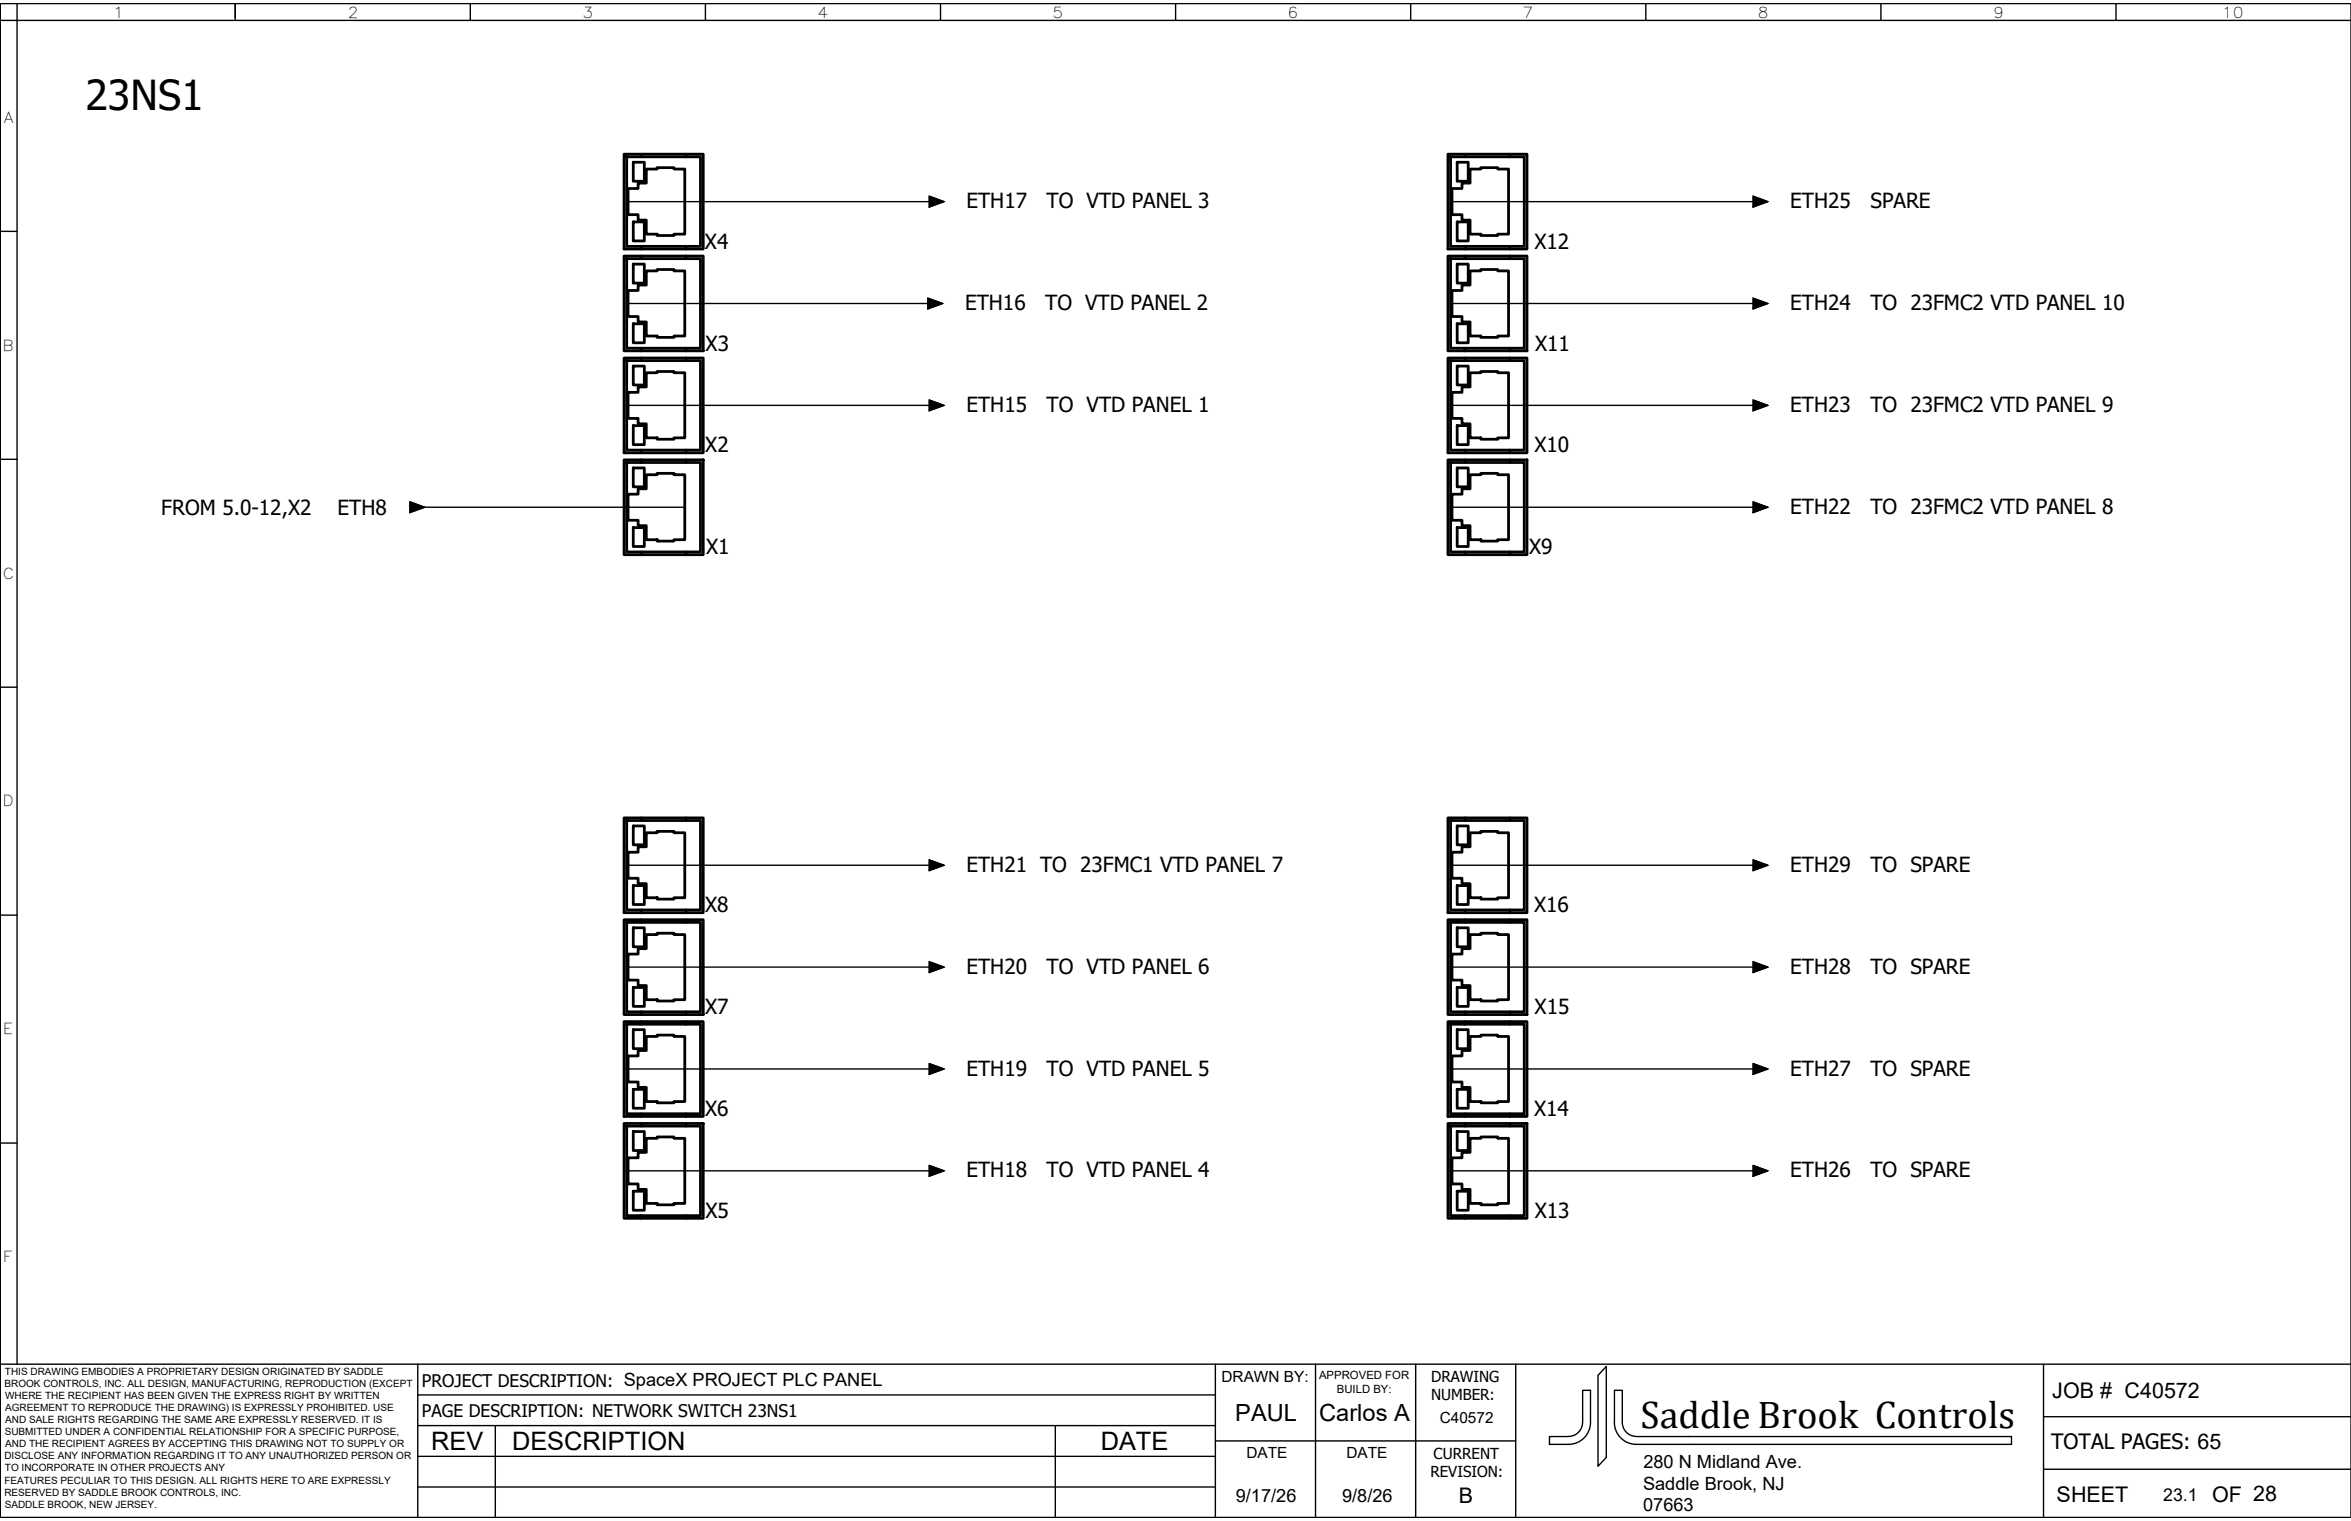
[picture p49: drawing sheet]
<svg xmlns="http://www.w3.org/2000/svg" width="432mm" height="279mm" viewBox="0 0 432 279" stroke-linecap="round" stroke-linejoin="round" font-family="sans-serif">
<defs><g id="words">
<text font-size="7.6" x="15.7" y="20.2">23NS1</text>
<text font-size="7.1" x="301.3" y="262.4">Saddle Brook Controls</text>
<g font-size="4.7">
<text x="79.2" y="266.3">REV</text>
<text x="94" y="266.4">DESCRIPTION</text>
<text x="202.2" y="266.3">DATE</text>
</g>
<g font-size="4.3">
<text x="226.9" y="261.1">PAUL</text>
<text x="242.3" y="261.1">Carlos A</text>
</g>
<g font-size="4">
<text x="376.9" y="256.8">JOB # C40572</text>
<text x="377.7" y="275.9">SHEET</text>
<text x="406.3" y="275.9">OF 28</text>
</g>
<g font-size="3.9">
<text x="376.7" y="266.3">TOTAL PAGES: 65</text>
<text x="267.9" y="276.1">B</text>
</g>
<g font-size="3.8">
<text x="177.5" y="38.2">ETH17</text>
<text x="192.2" y="38.2">TO VTD PANEL 3</text>
<text x="328.8" y="38.2">ETH25</text>
<text x="343.5" y="38.2">SPARE</text>
<text x="129.5" y="45.7">X4</text>
<text x="281.8" y="45.7">X12</text>
<text x="177.2" y="56.9">ETH16</text>
<text x="192" y="56.9">TO VTD PANEL 2</text>
<text x="328.8" y="56.9">ETH24</text>
<text x="343.5" y="56.9">TO 23FMC2 VTD PANEL 10</text>
<text x="129.6" y="64.4">X3</text>
<text x="282" y="64.4">X11</text>
<text x="177.5" y="75.6">ETH15</text>
<text x="192.2" y="75.6">TO VTD PANEL 1</text>
<text x="328.8" y="75.6">ETH23</text>
<text x="343.5" y="75.6">TO 23FMC2 VTD PANEL 9</text>
<text x="129.5" y="83.1">X2</text>
<text x="281.8" y="83.1">X10</text>
<text x="29.6" y="94.6">FROM 5.0-12,X2</text>
<text x="62" y="94.6">ETH8</text>
<text x="328.8" y="94.4">ETH22</text>
<text x="343.5" y="94.4">TO 23FMC2 VTD PANEL 8</text>
<text x="129.7" y="101.8">X1</text>
<text x="280.9" y="101.8">X9</text>
<text x="177.5" y="160.1">ETH21 TO 23FMC1 VTD PANEL 7</text>
<text x="328.8" y="160.1">ETH29</text>
<text x="343.5" y="160.1">TO SPARE</text>
<text x="129.5" y="167.6">X8</text>
<text x="281.8" y="167.6">X16</text>
<text x="177.5" y="178.9">ETH20</text>
<text x="192.2" y="178.9">TO VTD PANEL 6</text>
<text x="328.8" y="178.9">ETH28</text>
<text x="343.5" y="178.9">TO SPARE</text>
<text x="129.5" y="186.3">X7</text>
<text x="281.9" y="186.3">X15</text>
<text x="177.5" y="197.6">ETH19</text>
<text x="192.2" y="197.6">TO VTD PANEL 5</text>
<text x="328.8" y="197.6">ETH27</text>
<text x="343.5" y="197.6">TO SPARE</text>
<text x="129.5" y="205">X6</text>
<text x="281.7" y="205">X14</text>
<text x="177.5" y="216.3">ETH18</text>
<text x="192.2" y="216.3">TO VTD PANEL 4</text>
<text x="328.8" y="216.3">ETH26</text>
<text x="343.5" y="216.3">TO SPARE</text>
<text x="129.6" y="223.7">X5</text>
<text x="281.9" y="223.7">X13</text>
</g>
<g font-size="3.3">
<text x="301.8" y="269.6">280 N Midland Ave.</text>
<text x="227" y="275.9">9/17/26</text>
<text x="246.5" y="275.9">9/8/26</text>
<text x="301.8" y="273.6">Saddle Brook, NJ</text>
<text x="301.8" y="277.6">07663</text>
</g>
<g font-size="3.2">
<text x="77.5" y="254.8">PROJECT DESCRIPTION: SpaceX PROJECT PLC PANEL</text>
<text x="77.5" y="260.2">PAGE DESCRIPTION: NETWORK SWITCH 23NS1</text>
<text x="397.3" y="275.7">23.1</text>
</g>
<g font-size="2.8">
<text x="20.8" y="3.2">1</text>
<text x="63.9" y="3.2">2</text>
<text x="107" y="3.2">3</text>
<text x="150.2" y="3.2">4</text>
<text x="193.3" y="3.2">5</text>
<text x="236.5" y="3.2">6</text>
<text x="279.7" y="3.2">7</text>
<text x="322.9" y="3.2">8</text>
<text x="366" y="3.2">9</text>
<text x="408.1" y="3.2">10</text>
<text x=".7" y="22.5">A</text>
<text x=".5" y="64.4">B</text>
<text x=".5" y="106.3">C</text>
<text x=".5" y="148.1">D</text>
<text x=".6" y="190">E</text>
<text x=".6" y="231.9">F</text>
<text x="224.3" y="253.8">DRAWN BY:</text>
<text x="262.8" y="253.9">DRAWING</text>
<text x="262.8" y="257.2">NUMBER:</text>
<text x="264.4" y="261.4">C40572</text>
<text x="228.9" y="267.9">DATE</text>
<text x="247.3" y="267.9">DATE</text>
<text x="263.3" y="267.9">CURRENT</text>
<text x="262.7" y="271.4">REVISION:</text>
</g>
<g font-size="2.1">
<text x="242.3" y="253.3">APPROVED FOR</text>
<text x="245.5" y="255.8">BUILD BY:</text>
</g>
<g font-size="1.8">
<text x=".8" y="254.8">BROOK CONTROLS, INC. ALL DESIGN, MANUFACTURING, REPRODUCTION (EXCEPT</text>
<text x=".9" y="252.6">THIS DRAWING EMBODIES A PROPRIETARY DESIGN ORIGINATED BY SADDLE</text>
<text x=".9" y="257">WHERE THE RECIPIENT HAS BEEN GIVEN THE EXPRESS RIGHT BY WRITTEN</text>
<text x=".9" y="263.7">SUBMITTED UNDER A CONFIDENTIAL RELATIONSHIP FOR A SPECIFIC PURPOSE,</text>
<text x="1" y="259.2">AGREEMENT TO REPRODUCE THE DRAWING) IS EXPRESSLY PROHIBITED. USE</text>
<text x="1" y="261.4">AND SALE RIGHTS REGARDING THE SAME ARE EXPRESSLY RESERVED. IT IS</text>
<text x=".8" y="268.1">DISCLOSE ANY INFORMATION REGARDING IT TO ANY UNAUTHORIZED PERSON OR</text>
<text x="1" y="265.9">AND THE RECIPIENT AGREES BY ACCEPTING THIS DRAWING NOT TO SUPPLY OR</text>
<text x=".8" y="272.5">FEATURES PECULIAR TO THIS DESIGN. ALL RIGHTS HERE TO ARE EXPRESSLY</text>
<text x=".8" y="274.7">RESERVED BY SADDLE BROOK CONTROLS, INC.</text>
<text x=".9" y="270.3">TO INCORPORATE IN OTHER PROJECTS ANY</text>
<text x=".9" y="276.9">SADDLE BROOK, NEW JERSEY.</text>
</g>
</g></defs>
<!-- layer: 0 -->
<g fill="none" stroke="#000" stroke-width=".25">
<path d="M0 .7h431.8v278.1h-431.8zM0 3.7h431.8M3.1 .7v249.9M43.2 .7v3M86.4 .7v3M129.6 .7v3M172.7 .7v3M215.9 .7v3M259.1 .7v3M302.3 .7v3M345.5 .7v3M388.6 .7v3"/>
<path d="M115.4 37h55.3M170.7 36l2.7 1-2.7 1zM266.7 37h55.3M322 36l2.7 1-2.7 1zM0 42.5h3.1M115.1 55.8h55.3M170.4 54.8l2.8 1-2.8 .9zM266.7 55.8h55.3M322 54.8l2.7 1-2.7 .9zM115.4 74.5h55.3M170.7 73.5l2.7 1-2.7 1zM266.7 74.5h55.3"/>
<path d="M322 73.5l2.7 1-2.7 1zM0 84.4h3.1M75.3 92.2l2.7 1-2.7 1zM78 93.2h47.8M266.7 93.2h55.3M322 92.2l2.7 1-2.7 1zM0 126.2h3.1M115.4 158.9h55.3M170.7 157.9l2.7 1-2.7 1zM266.7 158.9h55.3M322 157.9l2.7 1-2.7 1zM0 168.1h3.1"/>
<path d="M115.4 177.7h55.3M170.7 176.7l2.7 1-2.7 .9zM266.7 177.7h55.3M322 176.7l2.7 1-2.7 .9zM115.4 196.4h55.3M170.7 195.4l2.7 1-2.7 1zM266.7 196.4h55.3M322 195.4l2.7 1-2.7 1zM0 210h3.1M115.4 215.1h55.3M170.7 214.1l2.7 1-2.7 1zM266.7 215.1h55.3"/>
<path d="M322 214.1l2.7 1-2.7 1zM0 250.6h431.8M76.7 250.6v28.2M76.7 256.2h146.5M223.2 250.6v28.2M241.6 250.6v28.2M260 250.6v28.2M278.4 250.6v28.2M295 251v16.7l-1.5 1.6v-16.7zM375.3 250.8v28M76.7 273.2h146.5M76.7 267.5h146.5"/>
<path d="M76.7 261.9h146.5M91 261.9v16.9M193.8 261.9v16.9M223.2 264.7h55.2M290.7 261.3a2.57 2.57 0 0 1-2.6 2.6h-3.5M290.7 261.3v-5.9h1.4v5.9a4 4 0 0 1-4 4h-3.5v-1.4M296.5 261.3a4 4 0 0 0 4 4h68.9v-1.4h-68.9a2.61 2.61 0 0 1-2.5-2.6v-5.9h-1.5v5.9M375.3 269.9h56.5M375.3 260.2h56.5"/>
</g>
<!-- layer: WIRES -->
<path d="M0 .7v278.1" fill="none" stroke="#000" stroke-width=".25"/>
<!-- layer: Sichtbar (ISO) -->
<g fill="none" stroke="#000" stroke-width=".51">
<path d="M114.6 28.3h14.6v17.4h-14.6zM115.1 28.8h13.6v16.5h-13.6zM116.3 29.8h2v3.5h-2zM117.8 28.3v.5M118.7 31.1h2v-.3h3.1v.3h2v11.9h-2v.3h-3.1v-.3h-2v-2.6h-1.5v-1h-1.8v-4.8h1.8v-1h1.5zM126 28.3v.5M265.9 28.3h14.6v17.4h-14.6zM266.4 28.8h13.6v16.5h-13.6zM267.6 29.8h2.1v3.5h-2.1zM269.1 28.3v.5M270 31.1h2v-.3h3.1v.3h2v11.9h-2v.3h-3.1v-.3h-2v-2.6h-1.5v-1h-1.8v-4.8h1.8v-1h1.5zM277.3 28.3v.5"/>
<path d="M114.6 47h14.6v17.5h-14.6zM115.1 47.5h13.6v16.5h-13.6zM116.3 40.8h2v3.5h-2zM116.3 59.5h2v3.5h-2zM116.3 48.5h2v3.5h-2zM117.8 45.3v.4M117.8 47v.5M118.7 49.8h2v-.3h3.1v.3h2v11.9h-2v.3h-3.1v-.3h-2v-2.6h-1.5v-1h-1.8v-4.7h1.8v-1h1.5zM126 45.3v.4M126 47v.5M265.9 47h14.6v17.5h-14.6zM266.4 47.5h13.6v16.5h-13.6z"/>
<path d="M267.6 40.8h2.1v3.5h-2.1zM267.6 59.5h2.1v3.5h-2.1zM267.6 48.5h2.1v3.5h-2.1zM269.1 45.3v.4M269.1 47v.5M270 49.8h2v-.3h3.1v.3h2v11.9h-2v.3h-3.1v-.3h-2v-2.6h-1.5v-1h-1.8v-4.7h1.8v-1h1.5zM277.3 45.3v.4M277.3 47v.5M114.6 65.8h14.6v17.4h-14.6zM115.1 66.3h13.6v16.4h-13.6zM116.3 78.2h2v3.5h-2zM116.3 67.2h2v3.5h-2z"/>
<path d="M117.8 64v.5M117.8 65.8v.5M118.7 68.5h2v-.3h3.1v.3h2v11.9h-2v.3h-3.1v-.3h-2v-2.5h-1.5v-1h-1.8v-4.8h1.8v-1h1.5zM126 64v.5M126 65.8v.5M265.9 65.8h14.6v17.4h-14.6zM266.4 66.3h13.6v16.4h-13.6zM267.6 78.2h2.1v3.5h-2.1zM267.6 67.2h2.1v3.5h-2.1zM269.1 64v.5M269.1 65.8v.5M270 68.5h2v-.3h3.1v.3h2v11.9h-2v.3h-3.1v-.3h-2v-2.5h-1.5v-1h-1.8v-4.8h1.8v-1h1.5z"/>
<path d="M277.3 64v.5M277.3 65.8v.5M114.6 84.5h14.6v17.4h-14.6zM115.1 85h13.6v16.4h-13.6zM116.3 96.9h2v3.5h-2zM116.3 86h2v3.4h-2zM117.8 82.7v.5M117.8 84.5v.5M118.7 87.2h2v-.2h3.1v.2h2v11.9h-2v.3h-3.1v-.3h-2v-2.5h-1.5v-1h-1.8v-4.8h1.8v-1h1.5zM126 82.7v.5M126 84.5v.5M265.9 84.5h14.6v17.4h-14.6z"/>
<path d="M266.4 85h13.6v16.4h-13.6zM267.6 96.9h2.1v3.5h-2.1zM267.6 86h2.1v3.4h-2.1zM269.1 82.7v.5M269.1 84.5v.5M270 87.2h2v-.2h3.1v.2h2v11.9h-2v.3h-3.1v-.3h-2v-2.5h-1.5v-1h-1.8v-4.8h1.8v-1h1.5zM277.3 82.7v.5M277.3 84.5v.5M117.8 101.4v.5M126 101.4v.5M269.1 101.4v.5M277.3 101.4v.5"/>
<path d="M114.6 150.2h14.6v17.5h-14.6zM115.1 150.7h13.6v16.5h-13.6zM116.3 151.7h2v3.5h-2zM117.8 150.2v.5M118.7 153h2v-.3h3.1v.3h2v11.9h-2v.3h-3.1v-.3h-2v-2.6h-1.5v-1h-1.8v-4.8h1.8v-.9h1.5zM126 150.2v.5M265.9 150.2h14.6v17.5h-14.6zM266.4 150.7h13.6v16.5h-13.6zM267.6 151.7h2.1v3.5h-2.1zM269.1 150.2v.5M270 153h2v-.3h3.1v.3h2v11.9h-2v.3h-3.1v-.3h-2v-2.6h-1.5v-1h-1.8v-4.8h1.8v-.9h1.5zM277.3 150.2v.5"/>
<path d="M114.6 169h14.6v17.4h-14.6zM115.1 169.4h13.6v16.5h-13.6zM116.3 162.7h2v3.5h-2zM116.3 170.4h2v3.5h-2zM117.8 167.2v.5M117.8 169v.4M118.7 171.7h2v-.3h3.1v.3h2v11.9h-2v.3h-3.1v-.3h-2v-2.6h-1.5v-1h-1.8v-4.7h1.8v-1h1.5zM126 167.2v.5M126 169v.4M265.9 169h14.6v17.4h-14.6zM266.4 169.4h13.6v16.5h-13.6zM267.6 162.7h2.1v3.5h-2.1z"/>
<path d="M267.6 170.4h2.1v3.5h-2.1zM269.1 167.2v.5M269.1 169v.4M270 171.7h2v-.3h3.1v.3h2v11.9h-2v.3h-3.1v-.3h-2v-2.6h-1.5v-1h-1.8v-4.7h1.8v-1h1.5zM277.3 167.2v.5M277.3 169v.4M114.6 187.7h14.6v17.4h-14.6zM115.1 188.2h13.6v16.4h-13.6zM116.3 181.4h2v3.5h-2zM116.3 189.1h2v3.5h-2zM117.8 185.9v.5M117.8 187.7v.5"/>
<path d="M118.7 190.4h2v-.3h3.1v.3h2v12h-2v.2h-3.1v-.2h-2v-2.7h-1.5v-.9h-1.8v-4.8h1.8v-1h1.5zM126 185.9v.5M126 187.7v.5M265.9 187.7h14.6v17.4h-14.6zM266.4 188.2h13.6v16.4h-13.6zM267.6 181.4h2.1v3.5h-2.1zM267.6 189.1h2.1v3.5h-2.1zM269.1 185.9v.5M269.1 187.7v.5M270 190.4h2v-.3h3.1v.3h2v12h-2v.2h-3.1v-.2h-2v-2.7h-1.5v-.9h-1.8v-4.8h1.8v-1h1.5zM277.3 185.9v.5M277.3 187.7v.5"/>
<path d="M114.6 206.4h14.6v17.4h-14.6zM115.1 206.9h13.6v16.4h-13.6zM116.3 200.1h2v3.5h-2zM116.3 218.8h2v3.5h-2zM116.3 207.9h2v3.4h-2zM117.8 204.6v.5M117.8 206.4v.5M118.7 209.1h2v-.2h3.1v.2h2v12h-2v.2h-3.1v-.2h-2v-2.6h-1.5v-1h-1.8v-4.8h1.8v-1h1.5zM126 204.6v.5M126 206.4v.5M265.9 206.4h14.6v17.4h-14.6zM266.4 206.9h13.6v16.4h-13.6z"/>
<path d="M267.6 200.1h2.1v3.5h-2.1zM267.6 218.8h2.1v3.5h-2.1zM267.6 207.9h2.1v3.4h-2.1zM269.1 204.6v.5M269.1 206.4v.5M270 209.1h2v-.2h3.1v.2h2v12h-2v.2h-3.1v-.2h-2v-2.6h-1.5v-1h-1.8v-4.8h1.8v-1h1.5zM277.3 204.6v.5M277.3 206.4v.5M117.8 223.3v.5M126 223.3v.5M269.1 223.3v.5M277.3 223.3v.5"/>
</g>
<!-- layer: 0 -->
<g fill="#000" stroke="#000" stroke-width=".18">
<path d="M170.7 36l2.7 1-2.7 1zM322 36l2.7 1-2.7 1zM170.4 54.8l2.8 1-2.8 .9zM322 54.8l2.7 1-2.7 .9zM170.7 73.5l2.7 1-2.7 1zM322 73.5l2.7 1-2.7 1zM75.3 92.2l2.7 1-2.7 1zM322 92.2l2.7 1-2.7 1zM170.7 157.9l2.7 1-2.7 1zM322 157.9l2.7 1-2.7 1zM170.7 176.7l2.7 1-2.7 .9zM322 176.7l2.7 1-2.7 .9z"/>
<path d="M170.7 195.4l2.7 1-2.7 1zM322 195.4l2.7 1-2.7 1zM170.7 214.1l2.7 1-2.7 1zM322 214.1l2.7 1-2.7 1z"/>
</g>
<use href="#words"/>
</svg>
